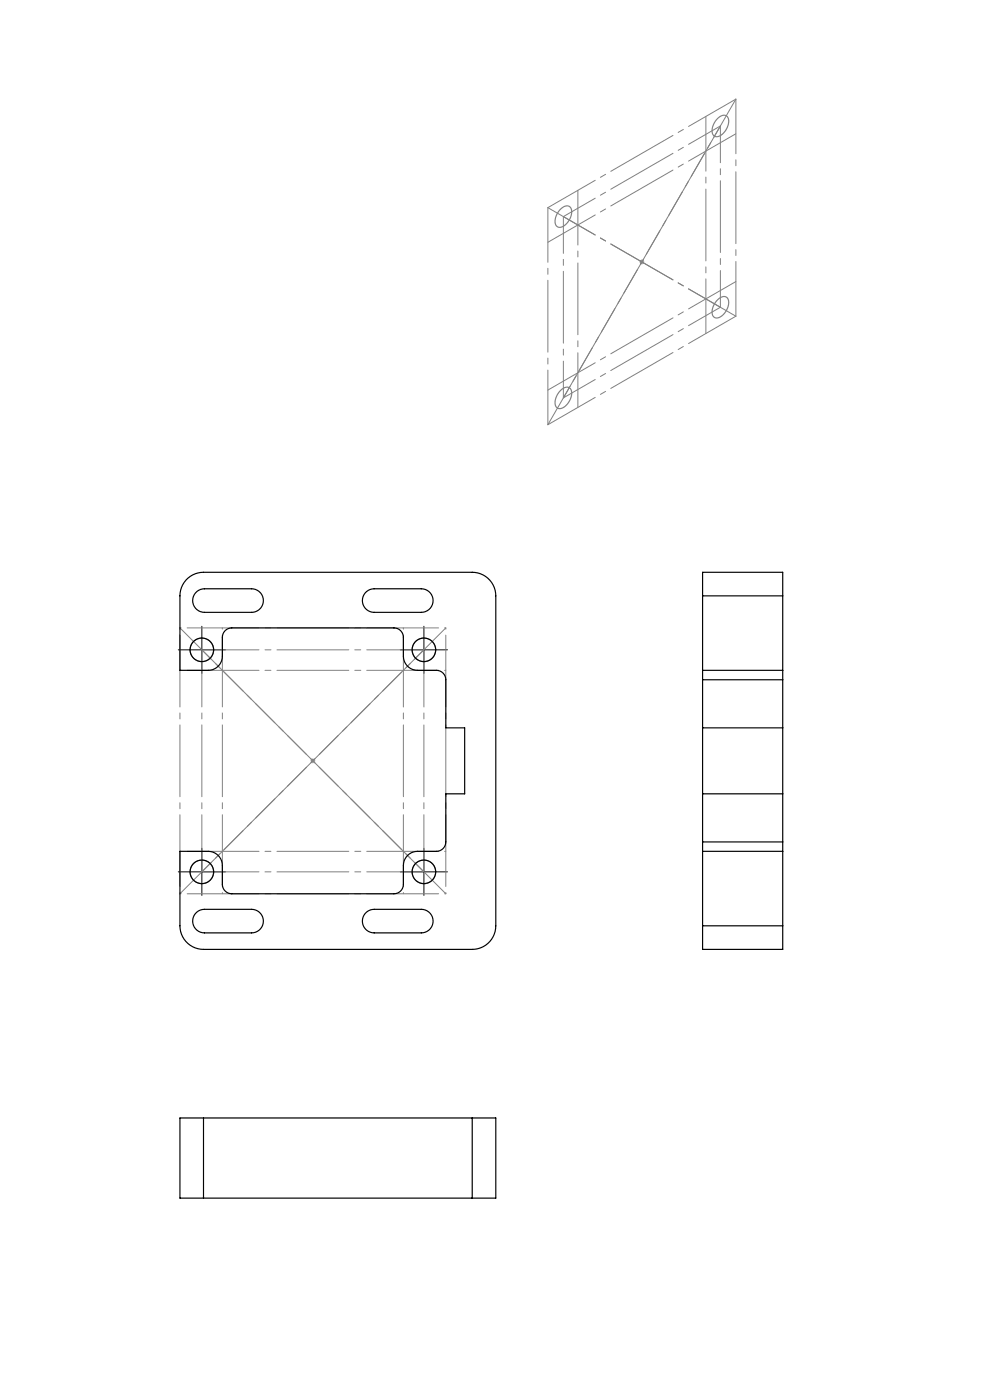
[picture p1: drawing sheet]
<svg xmlns="http://www.w3.org/2000/svg" width="210mm" height="297mm" viewBox="0 0 210 297" stroke-linecap="round" stroke-linejoin="round" font-family="sans-serif">
<path d="M135.7 55.6h1M135.8 55.2l.7 .7M136.2 55.1v1M136.5 55.2l-.7 .7M65.9 161.4h1M66 161.1l.7 .7M66.4 160.9v1M66.7 161.1l-.7 .7" fill="none" stroke="#808080" stroke-width=".21"/>
<g fill="none" stroke="#808080" stroke-width=".25">
<path d="M152.2 25.1a1.31 1.31 0 0 1 2.2-.1 3.3 3.3 0 0 1-2.5 4 1.48 1.48 0 0 1-.7-2.2l.4-.8zM118.9 44.4a1.31 1.31 0 0 1 2.2-.2 3.3 3.3 0 0 1-2.5 4 1.48 1.48 0 0 1-.7-2.2l.5-1zM152.2 63.6a1.31 1.31 0 0 1 2.2-.1 3.3 3.3 0 0 1-2.5 4 1.48 1.48 0 0 1-.7-2.2l.4-.8zM118.9 82.8a1.31 1.31 0 0 1 2.2-.1 3.3 3.3 0 0 1-2.5 4 1.48 1.48 0 0 1-.7-2.2l.5-1z"/>
<circle cx="42.8" cy="137.9" r="2.5"/>
<circle cx="89.9" cy="137.9" r="2.5"/>
<circle cx="42.8" cy="185" r="2.5"/>
<circle cx="89.9" cy="185" r="2.5"/>
</g>
<g fill="none" stroke="#000" stroke-width=".21" stroke-dasharray="15.2 1.3 1.3 1.3">
<path d="M40.3 137.9h-2.5M42.8 135.4v-2.5M45.3 137.9h2.5M87.4 137.9h-2.5M89.9 135.4v-2.5M92.4 137.9h2.5M42.8 140.4v2.5M89.9 140.4v2.5M40.3 185h-2.5M42.8 182.5v-2.5M42.8 187.5v2.5M45.3 185h2.5"/>
<path d="M87.4 185h-2.5M89.9 182.5v-2.5M89.9 187.5v2.5M92.4 185h2.5"/>
</g>
<path d="M40.3 137.9h5M42.8 135.4v5M87.4 137.9h5M89.9 135.4v5M40.3 185h5M42.8 182.5v5M87.4 185h5M89.9 182.5v5" fill="none" stroke="#000" stroke-width=".21"/>
<path d="M116.2 90.1l39.9-69.1M38.2 133.2l56.4 56.4M38.2 189.6l56.4-56.4" fill="none" stroke="#808080" stroke-width=".21" stroke-dasharray="15.2 1.3 1.3 1.3" stroke-dashoffset="5.8"/>
<path d="M119.5 84.4l33.3-57.7M42.8 137.9l47.1 47.1M42.8 185l47.1-47.1" fill="none" stroke="#808080" stroke-width=".21" stroke-dasharray="15.2 1.3 1.3 1.3" stroke-dashoffset="2.9"/>
<path d="M149.7 24.7v46.1M156.1 21v46.1M116.2 44.1l39.9 23M116.2 51.4l39.9-23M116.2 44.1l39.9-23.1M116.2 44.1v46M122.6 40.4v46M116.2 90.1l39.9-23M116.2 82.8l39.9-23.1" fill="none" stroke="#808080" stroke-width=".21" stroke-dasharray="15.2 1.3 1.3 1.3" stroke-dashoffset="3.6"/>
<path d="M152.8 26.7v38.5M119.5 46l33.3 19.2M119.5 46l33.3-19.3M119.5 46v38.4M119.5 84.4l33.3-19.2" fill="none" stroke="#808080" stroke-width=".21" stroke-dasharray="15.2 1.3 1.3 1.3" stroke-dashoffset="7.4"/>
<path d="M38.2 133.2h56.4M38.2 133.2v56.4M47.2 133.2v56.4M85.6 133.2v56.4M94.6 133.2v56.4M38.2 142.2h56.4M38.2 189.6h56.4M38.2 180.6h56.4" fill="none" stroke="#808080" stroke-width=".21" stroke-dasharray="15.2 1.3 1.3 1.3" stroke-dashoffset="-1.5"/>
<path d="M42.8 137.9h47.1M42.8 137.9v47.1M89.9 137.9v47.1M42.8 185h47.1" fill="none" stroke="#808080" stroke-width=".21" stroke-dasharray="15.2 1.3 1.3 1.3" stroke-dashoffset="3.1"/>
<g fill="none" stroke="#000" stroke-width=".25">
<path d="M39.9 122.7l1.5-1 1.8-.3h57a5 5 0 0 1 5 5v70a5 5 0 0 1-5 5h-57a5 5 0 0 1-5-5v-15.8h6a3 3 0 0 1 3 3v4a2 2 0 0 0 2 2h34.4a2 2 0 0 0 2-2v-4a3 3 0 0 1 3-3h4a2 2 0 0 0 2-2v-10.2h4v-14h-4v-10.2a2 2 0 0 0-2-2h-4a3 3 0 0 1-3-3v-4a2 2 0 0 0-2-2h-34.4a2 2 0 0 0-2 2v4a3 3 0 0 1-3 3h-6v-16.4l.5-1.7zM41.5 125.8l.6-.6 1.3-.3h10a2.5 2.5 0 0 1 2.5 2.5 2.5 2.5 0 0 1-2.5 2.5h-10a2.5 2.5 0 0 1-2.3-1.4 2.5 2.5 0 0 1 .4-2.7zM77.5 125.8l.6-.6 1.3-.3h10a2.5 2.5 0 0 1 2.5 2.5 2.5 2.5 0 0 1-2.5 2.5h-10a2.5 2.5 0 0 1-2.3-1.4 2.5 2.5 0 0 1 .4-2.7zM149 126.4v-5h17v5M149 126.4v15.8M149 126.4h17M166 126.4v15.8M149 142.2v2M149 154.4h17M149 142.2h17M149 144.2v34.4M149 144.2h17"/>
<path d="M166 142.2v2M166 144.2v34.4M149 178.6v2M149 168.4h17M149 178.6h17M166 178.6v2M41.5 193.8l.6-.6 1.3-.3h10a2.5 2.5 0 0 1 2.5 2.5 2.5 2.5 0 0 1-2.5 2.5h-10a2.5 2.5 0 0 1-2.3-1.4 2.5 2.5 0 0 1 .4-2.7zM77.5 193.8l.6-.6 1.3-.3h10a2.5 2.5 0 0 1 2.5 2.5 2.5 2.5 0 0 1-2.5 2.5h-10a2.5 2.5 0 0 1-2.3-1.4 2.5 2.5 0 0 1 .4-2.7zM149 196.4v5h17v-5M149 180.6h17M149 196.4h17M149 180.6v15.8"/>
<path d="M166 180.6v15.8M43.2 237.2h-5v17h5M43.2 237.2v17M43.2 237.2h57M100.2 237.2h5v17h-5M100.2 237.2v17M43.2 254.2h57"/>
<circle cx="42.8" cy="137.9" r="2.5"/>
<circle cx="89.9" cy="137.9" r="2.5"/>
<circle cx="42.8" cy="185" r="2.5"/>
<circle cx="89.9" cy="185" r="2.5"/>
</g>
</svg>
